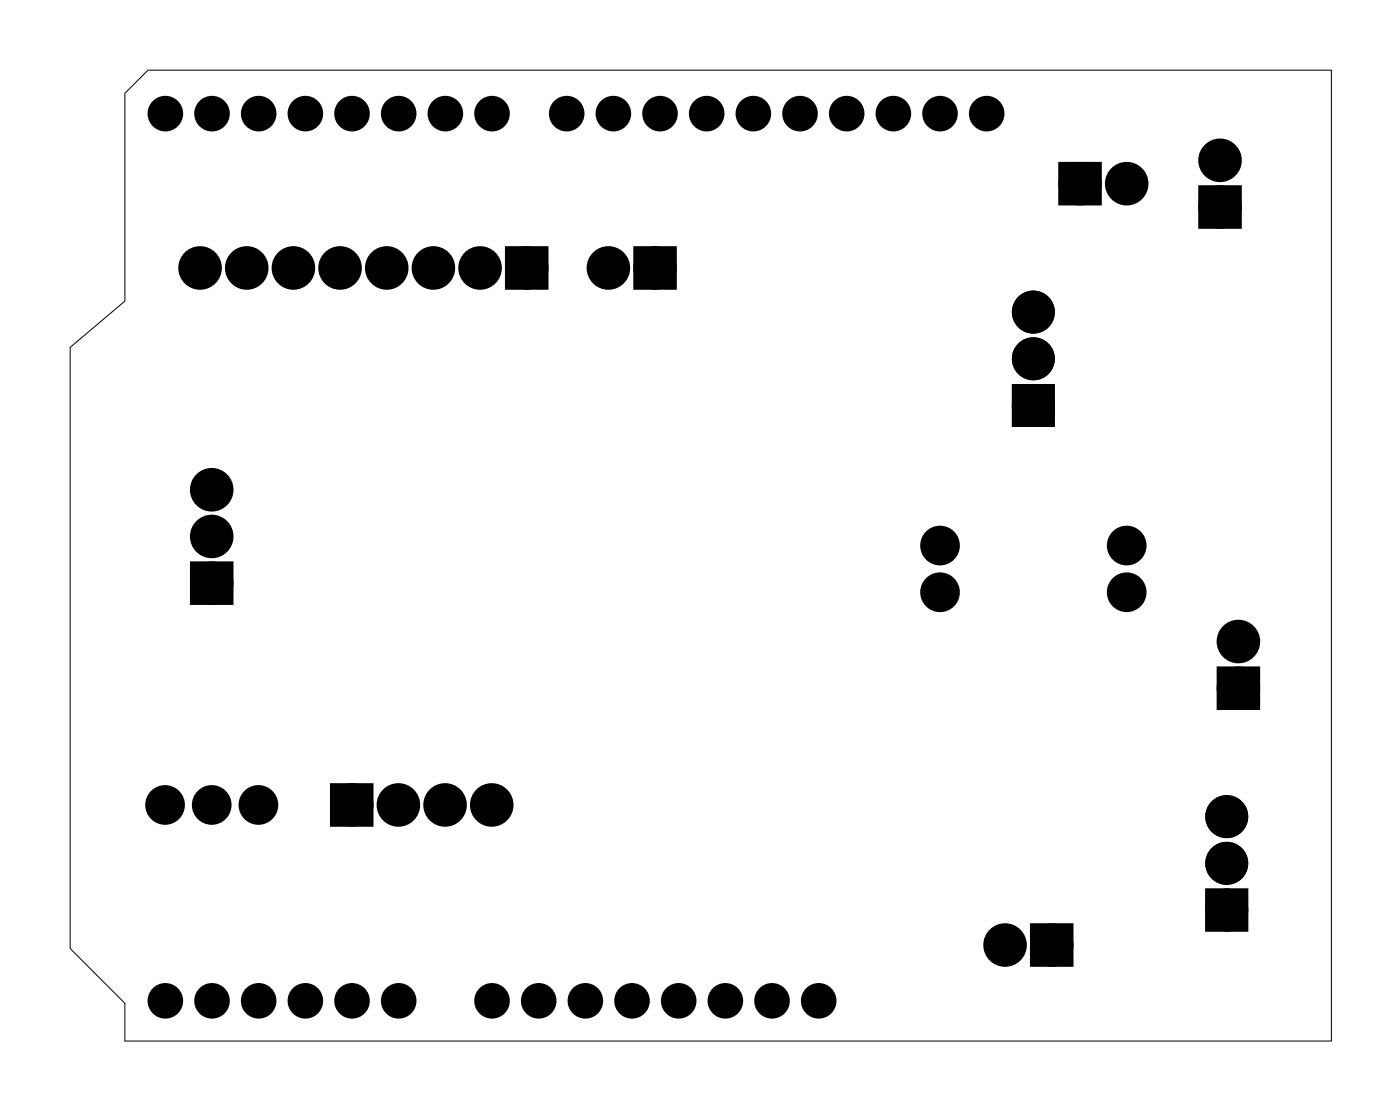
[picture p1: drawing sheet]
<svg xmlns="http://www.w3.org/2000/svg" width="76mm" height="60mm" viewBox="0 0 76 60" stroke-linecap="round" stroke-linejoin="round" font-family="sans-serif">
<path d="M6.8 5.1l1.3-1.3h64.4v52.8h-65.7v-2l-3-3v-32.7l3-2.5z" fill="none" stroke="#000" stroke-width=".05"/>
<g fill="#000">
<circle cx="9" cy="6.2" r=".66"/>
<circle cx="10.9" cy="14.6" r=".8"/>
<circle cx="11.5" cy="6.2" r=".66"/>
<circle cx="13.4" cy="14.6" r=".8"/>
<circle cx="14.1" cy="6.2" r=".66"/>
<circle cx="16" cy="14.6" r=".8"/>
<circle cx="16.6" cy="6.2" r=".66"/>
<circle cx="18.5" cy="14.6" r=".8"/>
<circle cx="19.2" cy="6.2" r=".66"/>
<circle cx="21" cy="14.6" r=".8"/>
<circle cx="21.7" cy="6.2" r=".66"/>
<circle cx="23.6" cy="14.6" r=".8"/>
<circle cx="24.2" cy="6.2" r=".66"/>
<circle cx="26.1" cy="14.6" r=".8"/>
<circle cx="26.8" cy="6.2" r=".66"/>
<circle cx="28.7" cy="14.6" r=".8"/>
<circle cx="30.8" cy="6.2" r=".66"/>
<circle cx="33.1" cy="14.6" r=".8"/>
<circle cx="33.4" cy="6.2" r=".66"/>
<circle cx="35.7" cy="14.6" r=".8"/>
<circle cx="35.9" cy="6.2" r=".66"/>
<circle cx="38.5" cy="6.2" r=".66"/>
<circle cx="41" cy="6.2" r=".66"/>
<circle cx="43.5" cy="6.2" r=".66"/>
<circle cx="46.1" cy="6.2" r=".66"/>
<circle cx="48.6" cy="6.2" r=".66"/>
<circle cx="51.2" cy="6.2" r=".66"/>
<circle cx="53.7" cy="6.2" r=".66"/>
<circle cx="56.2" cy="19.5" r=".79"/>
<circle cx="56.2" cy="17" r=".79"/>
<circle cx="58.8" cy="10" r=".8"/>
<circle cx="61.3" cy="10" r=".8"/>
<circle cx="66.4" cy="11.3" r=".8"/>
<circle cx="66.4" cy="8.7" r=".8"/>
<circle cx="11.5" cy="31.7" r=".8"/>
<circle cx="11.5" cy="29.2" r=".8"/>
<circle cx="11.5" cy="26.6" r=".8"/>
<circle cx="51.2" cy="32.2" r=".7"/>
<circle cx="51.2" cy="29.7" r=".7"/>
<circle cx="56.2" cy="22.1" r=".79"/>
<circle cx="61.3" cy="32.2" r=".7"/>
<circle cx="61.3" cy="29.7" r=".7"/>
<circle cx="67.4" cy="37.4" r=".8"/>
<circle cx="67.4" cy="34.9" r=".8"/>
<circle cx="9" cy="43.8" r=".7"/>
<circle cx="9" cy="54.4" r=".66"/>
<circle cx="11.5" cy="43.8" r=".7"/>
<circle cx="11.5" cy="54.4" r=".66"/>
<circle cx="14.1" cy="43.8" r=".7"/>
<circle cx="14.1" cy="54.4" r=".66"/>
<circle cx="16.6" cy="54.4" r=".66"/>
<circle cx="19.1" cy="43.8" r=".8"/>
<circle cx="19.2" cy="54.4" r=".66"/>
<circle cx="21.7" cy="43.8" r=".8"/>
<circle cx="21.7" cy="54.4" r=".66"/>
<circle cx="24.2" cy="43.8" r=".8"/>
<circle cx="26.8" cy="43.8" r=".8"/>
<circle cx="26.8" cy="54.4" r=".66"/>
<circle cx="29.3" cy="54.4" r=".66"/>
<circle cx="31.9" cy="54.4" r=".66"/>
<circle cx="34.4" cy="54.4" r=".66"/>
<circle cx="36.9" cy="54.4" r=".66"/>
<circle cx="39.5" cy="54.4" r=".66"/>
<circle cx="42" cy="54.4" r=".66"/>
<circle cx="44.6" cy="54.4" r=".66"/>
<circle cx="54.7" cy="51.4" r=".8"/>
<circle cx="57.2" cy="51.4" r=".8"/>
<circle cx="66.8" cy="49.5" r=".79"/>
<circle cx="66.8" cy="47" r=".79"/>
<circle cx="66.8" cy="44.4" r=".79"/>
</g>
<g fill="none" stroke="#000" stroke-width=".61" stroke-linecap="butt">
<circle cx="9" cy="6.2" r=".66"/>
<circle cx="11.5" cy="6.2" r=".66"/>
<circle cx="14.1" cy="6.2" r=".66"/>
<circle cx="16.6" cy="6.2" r=".66"/>
<circle cx="19.2" cy="6.2" r=".66"/>
<circle cx="21.7" cy="6.2" r=".66"/>
<circle cx="24.2" cy="6.2" r=".66"/>
<circle cx="26.8" cy="6.2" r=".66"/>
<circle cx="30.8" cy="6.2" r=".66"/>
<circle cx="33.4" cy="6.2" r=".66"/>
<circle cx="35.9" cy="6.2" r=".66"/>
<circle cx="38.5" cy="6.2" r=".66"/>
<circle cx="41" cy="6.2" r=".66"/>
<circle cx="43.5" cy="6.2" r=".66"/>
<circle cx="46.1" cy="6.2" r=".66"/>
<circle cx="48.6" cy="6.2" r=".66"/>
<circle cx="51.2" cy="6.2" r=".66"/>
<circle cx="53.7" cy="6.2" r=".66"/>
<circle cx="9" cy="54.4" r=".66"/>
<circle cx="11.5" cy="54.4" r=".66"/>
<circle cx="14.1" cy="54.4" r=".66"/>
<circle cx="16.6" cy="54.4" r=".66"/>
<circle cx="19.2" cy="54.4" r=".66"/>
<circle cx="21.7" cy="54.4" r=".66"/>
<circle cx="26.8" cy="54.4" r=".66"/>
<circle cx="29.3" cy="54.4" r=".66"/>
<circle cx="31.9" cy="54.4" r=".66"/>
<circle cx="34.4" cy="54.4" r=".66"/>
<circle cx="36.9" cy="54.4" r=".66"/>
<circle cx="39.5" cy="54.4" r=".66"/>
<circle cx="42" cy="54.4" r=".66"/>
<circle cx="44.6" cy="54.4" r=".66"/>
</g>
<path d="M27.9 13.8h1.6v1.6h-1.6zM34.9 13.8h1.6v1.6h-1.6zM58 9.2h1.6v1.6h-1.6zM65.6 10.5h1.6v1.6h-1.6zM10.7 30.9h1.6v1.6h-1.6zM55.5 21.3h1.5v1.5h-1.5zM66.6 36.6h1.6v1.6h-1.6zM18.3 43h1.6v1.6h-1.6zM56.4 50.6h1.6v1.6h-1.6zM66 48.7h1.6v1.6h-1.6z" fill="#000"/>
<g fill="none" stroke="#000" stroke-width=".76" stroke-linecap="butt">
<path d="M27.9 13.8h1.6v1.6h-1.6zM34.9 13.8h1.6v1.6h-1.6zM58 9.2h1.6v1.6h-1.6zM65.6 10.5h1.6v1.6h-1.6zM10.7 30.9h1.6v1.6h-1.6zM55.5 21.3h1.5v1.5h-1.5zM66.6 36.6h1.6v1.6h-1.6zM18.3 43h1.6v1.6h-1.6zM56.4 50.6h1.6v1.6h-1.6zM66 48.7h1.6v1.6h-1.6z"/>
<circle cx="10.9" cy="14.6" r=".8"/>
<circle cx="13.4" cy="14.6" r=".8"/>
<circle cx="16" cy="14.6" r=".8"/>
<circle cx="18.5" cy="14.6" r=".8"/>
<circle cx="21" cy="14.6" r=".8"/>
<circle cx="23.6" cy="14.6" r=".8"/>
<circle cx="26.1" cy="14.6" r=".8"/>
<circle cx="28.7" cy="14.6" r=".8"/>
<circle cx="33.1" cy="14.6" r=".8"/>
<circle cx="35.7" cy="14.6" r=".8"/>
<circle cx="56.2" cy="17" r=".79"/>
<circle cx="56.2" cy="19.5" r=".79"/>
<circle cx="58.8" cy="10" r=".8"/>
<circle cx="61.3" cy="10" r=".8"/>
<circle cx="66.4" cy="8.7" r=".8"/>
<circle cx="66.4" cy="11.3" r=".8"/>
<circle cx="11.5" cy="29.2" r=".8"/>
<circle cx="11.5" cy="31.7" r=".8"/>
<circle cx="11.5" cy="26.6" r=".8"/>
<circle cx="51.2" cy="29.7" r=".7"/>
<circle cx="51.2" cy="32.2" r=".7"/>
<circle cx="56.2" cy="22.1" r=".79"/>
<circle cx="61.3" cy="29.7" r=".7"/>
<circle cx="61.3" cy="32.2" r=".7"/>
<circle cx="67.4" cy="34.9" r=".8"/>
<circle cx="67.4" cy="37.4" r=".8"/>
<circle cx="9" cy="43.8" r=".7"/>
<circle cx="11.5" cy="43.8" r=".7"/>
<circle cx="14.1" cy="43.8" r=".7"/>
<circle cx="19.1" cy="43.8" r=".8"/>
<circle cx="21.7" cy="43.8" r=".8"/>
<circle cx="24.2" cy="43.8" r=".8"/>
<circle cx="26.8" cy="43.8" r=".8"/>
<circle cx="54.7" cy="51.4" r=".8"/>
<circle cx="57.2" cy="51.4" r=".8"/>
<circle cx="66.8" cy="44.4" r=".79"/>
<circle cx="66.8" cy="47" r=".79"/>
<circle cx="66.8" cy="49.5" r=".79"/>
</g>
</svg>
